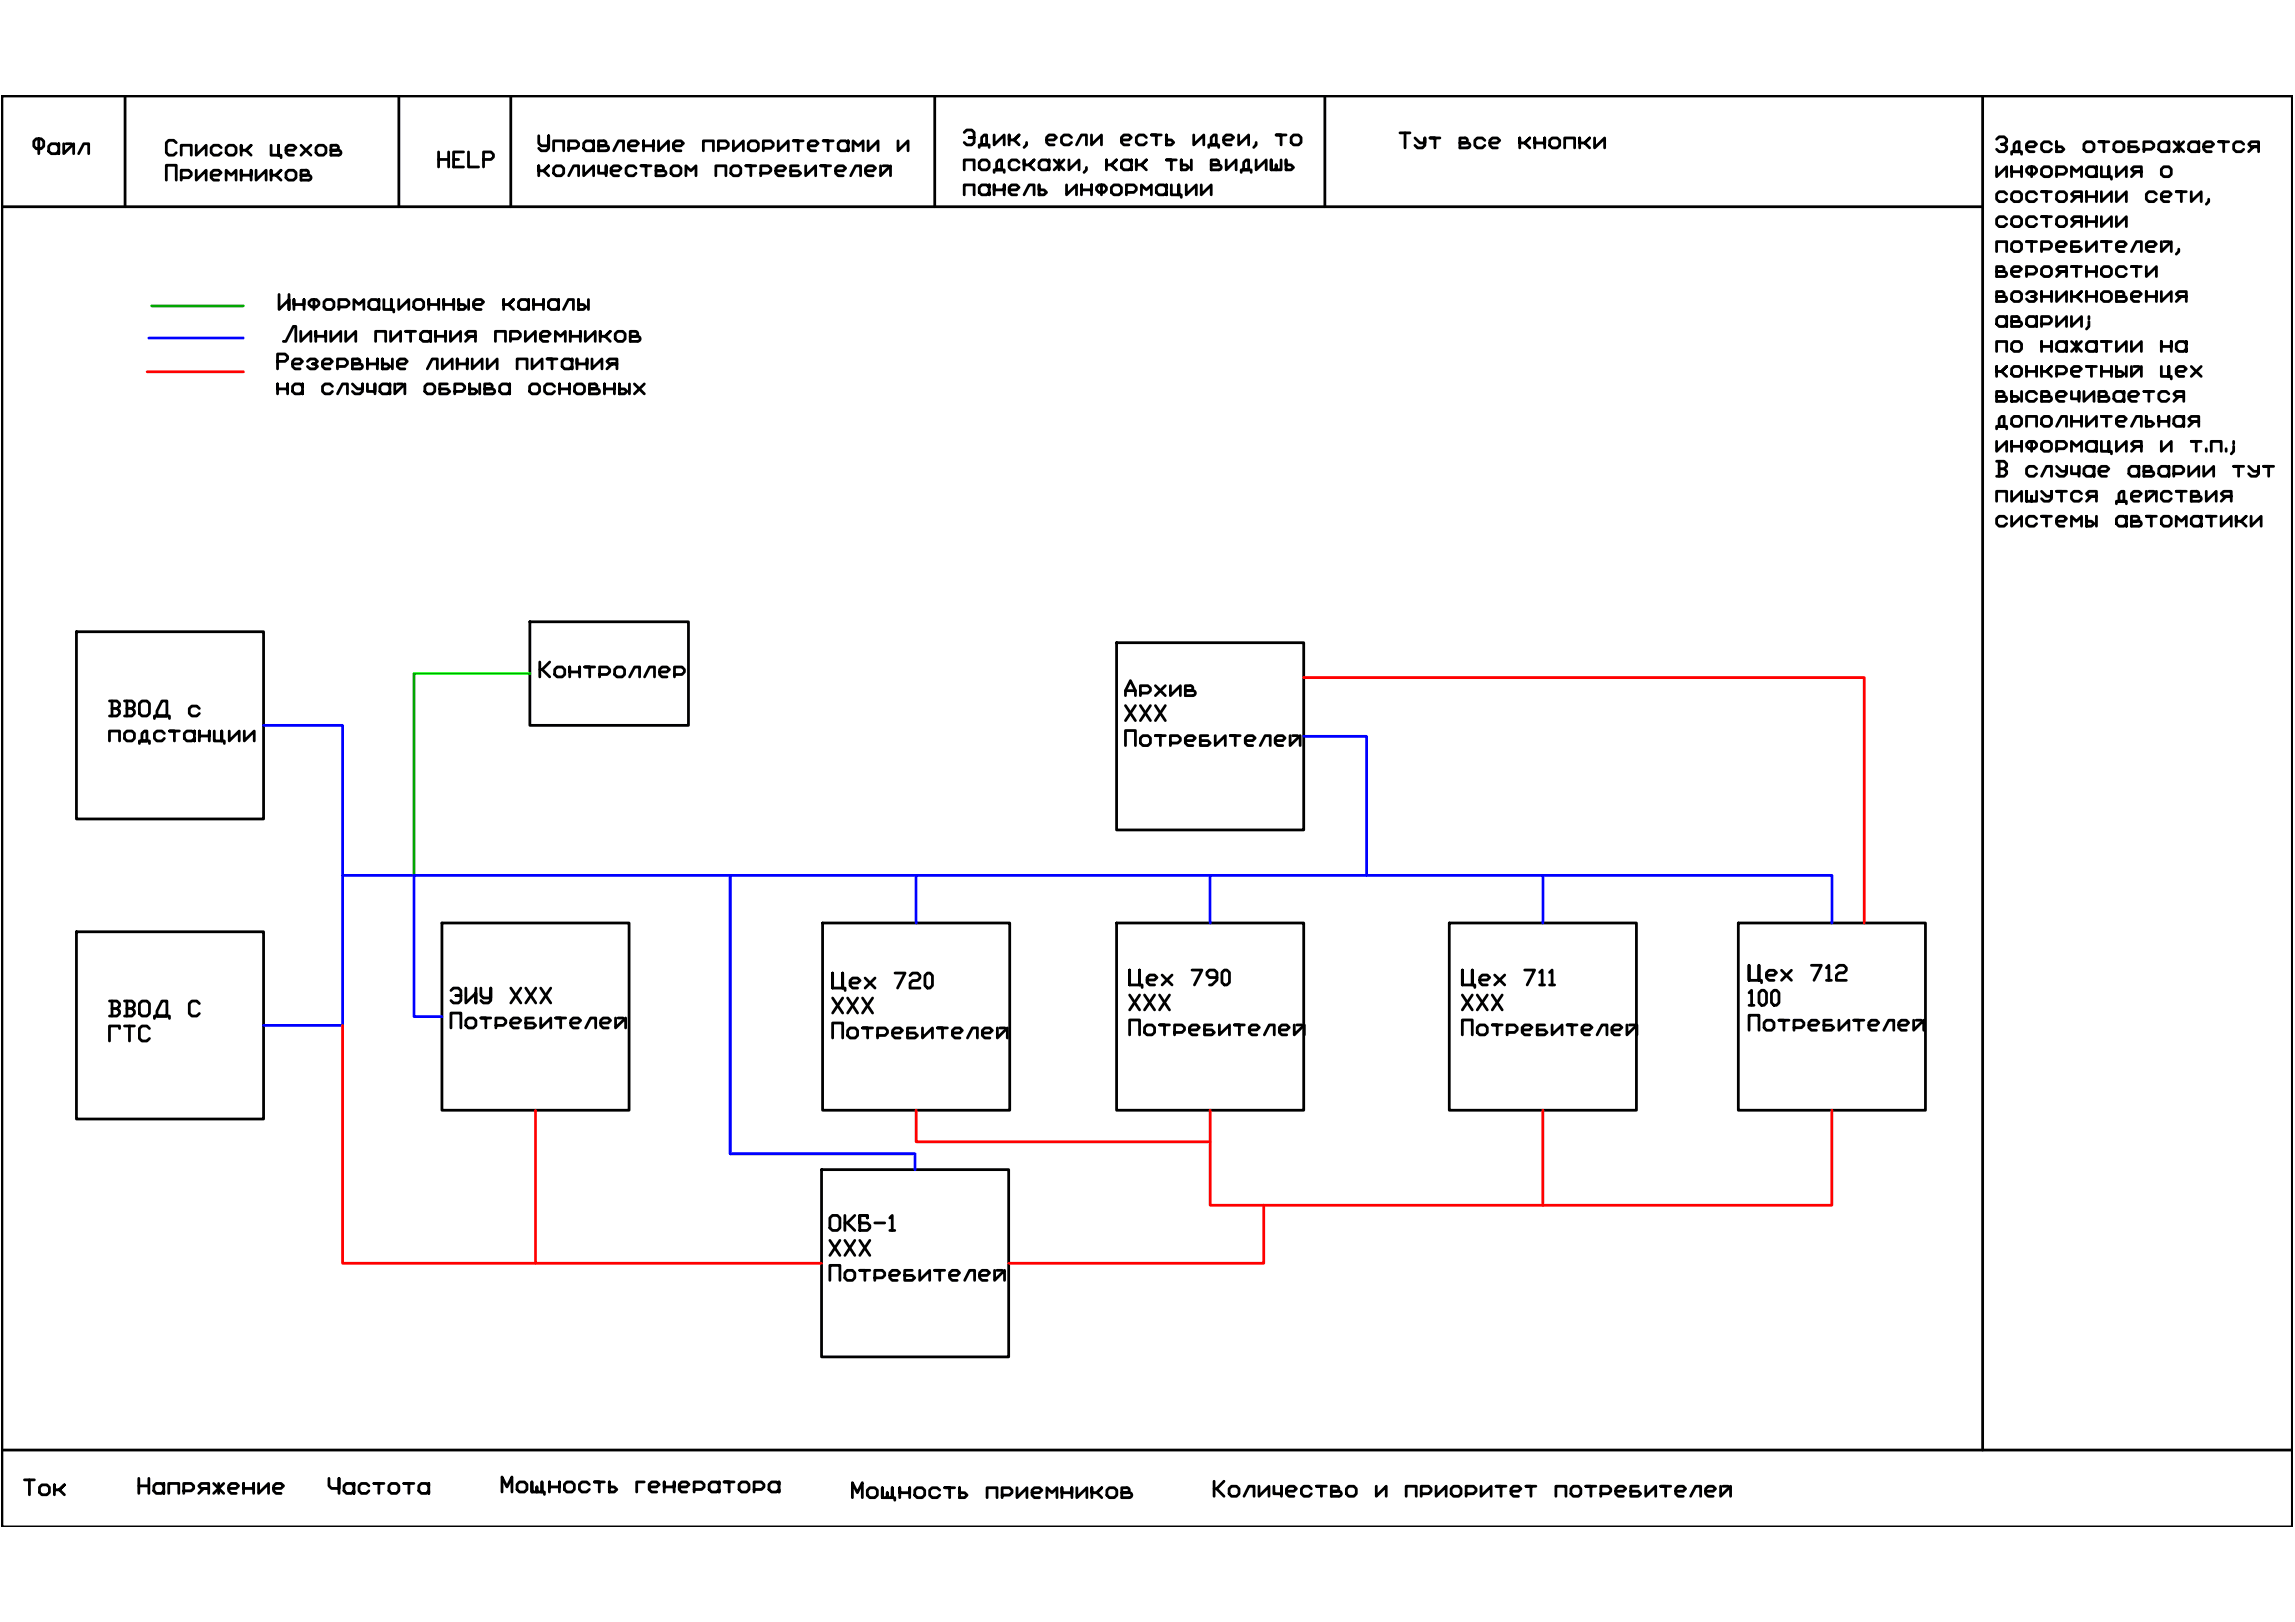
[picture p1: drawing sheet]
<svg xmlns="http://www.w3.org/2000/svg" width="841mm" height="594mm" viewBox="0 0 841 594" stroke-linecap="round" stroke-linejoin="round" font-family="sans-serif">
<!-- layer: 0 -->
<g fill="none" stroke="#000" stroke-width="1">
<path d="M.7 35.2h839.3v524.1h-839.3zM45.8 35.2v40.5M146.2 35.2v40.5M187.2 35.2v40.5M342.5 35.2v40.5M485.5 35.2v40.5M726.6 35.2v495.9M14.2 50.8h.9l.9 .9v1.9l-.9 .9h-1.8l-.9-.9v-1.9l.9-.9h.9v5.5M17.9 53.6l.9-1h1.8l.9 1v-1v3.7v-.9l-.9 .9h-1.8l-.9-.9zM23.4 52.6v3.7l3.6-3.7v3.7M24.2 52.6h1.9M28.8 56.3l1.9-3.7h1.8v3.7"/>
<path d="M64.6 52.3l-.9-.9h-1.9l-.9 .9v3.7l.9 .8h1.9l.9-.8M66.4 56.8v-3.6h3.7v3.6M71.9 53.2v3.6l3.7-3.6v3.6M81.1 54.1l-1-.9h-1.8l-.9 .9v1.9l.9 .8h1.8l1-.8M82.9 54.1l.9-.9h1.8l.9 .9v1.9l-.9 .8h-1.8l-.9-.8zM88.4 56.8v-3.6v1.8h1.8l1.8-1.8-1.8 1.8 1.8 1.8M99.3 53.2v3.6h2.8v-3.6v3.6h.9v1M104.8 55h2.8l.9-.9-.9-.9h-1.9l-.9 .9v1.9l.9 .8h1.9M110.3 53.2l3.6 3.6M113.9 53.2l-3.6 3.6M115.8 54.1l.9-.9h1.8l1 .9v1.9l-1 .8h-1.8l-.9-.8zM123.1 53.2h-1.8v3.6h2.7a.91 .91 0 0 0 1-.9 .91 .91 0 0 0-1-.9h-2.7h1.8"/>
<path d="M123.1 53.2a.91 .91 0 0 1 .9 .9 .91 .91 0 0 1-.9 .9M160.7 55.7v5.5M160.7 58.4h3.7M164.4 55.7v5.5M166.2 58.4h1.8M169.9 55.7h-3.7v5.5h3.7M171.7 55.7v5.5h3.7M177.2 58.4h2.7l.9-.9v-.9l-.9-.9h-2.7v5.5M197.4 49.7v2.8l.9 .9h2.8v-3.7v4.6l-.9 .9h-1.9l-.9-.9M202.9 55.2v-3.6h3.7v3.6M208.4 54.3h2.7l.9-.9v-.9l-.9-.9h-2.7v3.6M213.9 52.5l.9-.9h1.8l.9 .9v-.9v3.6v-.9l-.9 .9h-1.8l-.9-.9z"/>
<path d="M222.1 53.4h-2.7h1.8a.89 .89 0 0 0 .9-.9 .89 .89 0 0 0-.9-.9h-1.8v3.6h2.7M222.1 53.4a.91 .91 0 0 1 .9 .9 .91 .91 0 0 1-.9 .9M224.9 55.2l1.8-3.6h1.8v3.6M230.3 53.4h2.8l.9-.9-.9-.9h-1.8l-1 .9v1.8l1 .9h1.8M235.8 55.2v-3.6v1.8h3.7v-1.8v3.6M241.3 51.6v3.6l3.7-3.6v3.6M246.8 53.4h2.7l1-.9-1-.9h-1.8l-.9 .9v1.8l.9 .9h1.8M257.8 55.2v-3.6h3.6v3.6M263.3 54.3h2.7l.9-.9v-.9l-.9-.9h-2.7v3.6M268.8 51.6v3.6l3.6-3.6v3.6M274.2 52.5l1-.9h1.8l.9 .9v1.8l-.9 .9h-1.8l-1-.9zM279.7 54.3h2.8l.9-.9v-.9l-.9-.9h-2.8v3.6"/>
<path d="M285.2 51.6v3.6l3.7-3.6v3.6M294.3 51.6h-3.6h1.8v3.6M296.2 53.4h2.7l.9-.9-.9-.9h-1.8l-.9 .9v1.8l.9 .9h1.8M305.3 51.6h-3.6h1.8v3.6M307.2 52.5l.8-.9h1.9l.9 .9v-.9v3.6v-.9l-.9 .9h-1.9l-.8-.9zM312.6 55.2v-3.6l1.9 1.8 1.8-1.8v3.6M318.1 51.6v3.6l3.7-3.6v3.6M329.1 51.6v3.6l3.7-3.6v3.6M353.3 48.5l1-.9h1.8l.9 .9v1.9h-1.8h1.8v1.8l-.9 .9h-1.8l-1-.9M358.8 54v-.9h.9v-2.7l1-1h.9v3.7h-1.9h2.8v.9M359.7 58.6h1.9l.9 .9v1.8l-.9 .9h-1.9l-.9-.9v-1.8zM364.3 49.4v3.7l3.7-3.7v3.7"/>
<path d="M369.8 53.1v-3.7v1.9h1.8l1.9-1.9-1.9 1.9 1.9 1.8M373.5 59.5l-.9-.9h-1.9l-.9 .9v1.8l.9 .9h1.9l.9-.9M376.2 52.2v.9l-.9 .9M380.8 59.5l.9-.9h1.8l.9 .9v-.9v3.6v-.9l-.9 .9h-1.8l-.9-.9zM383.5 51.3h2.8l.9-.9-.9-1h-1.9l-.9 1v1.8l.9 .9h1.9M386.3 58.6l3.6 3.6M388.1 58.6v3.6M389.9 58.6l-3.6 3.6M391.7 58.6v3.6l3.7-3.6v3.6M392.7 50.4l-1-1h-1.8l-.9 1v1.8l.9 .9h1.8l1-.9M394.5 53.1l1.8-3.7h1.8v3.7M400 49.4v3.7l3.6-3.7v3.7"/>
<path d="M411 51.3h2.7l.9-.9-.9-1h-1.9l-.8 1v1.8l.8 .9h1.9M411.8 58.6h1.9l.9 .9v-.9v3.6v-.9l-.9 .9h-1.9l-.8-.9v-1.8zM420.1 50.4l-.9-1h-1.8l-1 1v1.8l1 .9h1.8l.9-.9M425.6 49.4h-3.7h1.8v3.7M427.4 49.4v1.9h1.8l.9 .9-.9 .9h-1.8zM431.1 58.6h-3.7h1.8v3.6M432.9 58.6v1.8h1.8l.9 .9-.9 .9h-1.8zM436.6 58.6v3.6M437.5 49.4v3.7l3.6-3.7v3.7M443 54v-.9h.9v-2.7l.9-1h.9v3.7h-1.8h2.7v.9M443.9 58.6h1.8a.91 .91 0 0 1 .9 .9 .91 .91 0 0 1-.9 .9h-1.8h2.7a.91 .91 0 0 1 .9 .9 .91 .91 0 0 1-.9 .9h-2.7zM448.4 51.3h2.8l.9-.9-.9-1h-1.8l-1 1v1.8l1 .9h1.8"/>
<path d="M449.4 58.6v3.6l3.6-3.6v3.6M453.9 49.4v3.7l3.7-3.7v3.7M460.3 52.2v.9l-.9 .9M460.3 58.6v3.6l3.7-3.6v3.6M469.5 58.6v3.6h-1.9v-1.8v1.8h-1.8v-3.6v3.6M471.3 49.4h-3.7h1.9v3.7M471.3 58.6v1.8h1.8l.9 .9-.9 .9h-1.8zM474 49.4h1.9l.9 1v1.8l-.9 .9h-1.9l-.9-.9v-1.8zM513 48.7h3.7M514.9 48.7v5.5M518.5 50.5l1.8 1.9h1.9v-1.9v2.7l-.9 1h-1.8l-1-1M527.7 50.5h-3.7h1.9v3.7"/>
<path d="M536.8 50.5h-1.8v3.7h2.7a.93 .93 0 0 0 1-.9 .93 .93 0 0 0-.9-1l-2.8 .1h1.8M536.8 50.5a.91 .91 0 0 1 .9 .9 .91 .91 0 0 1-.9 .9M544.1 51.4l-.9-.9h-1.8l-.9 .9v1.8l.9 1h1.8l.9-1M546 52.4h2.7l.9-1-.9-.9h-1.8l-.9 .9v1.8l.9 1h1.8M556.9 54.2v-3.7v1.9h1.8l1.9-1.9-1.9 1.9 1.9 1.8M562.4 54.2v-3.7v1.9h3.7v-1.9v3.7M567.9 51.4l.9-.9h1.8l1 .9v1.8l-1 1h-1.8l-.9-1zM573.4 54.2v-3.7h3.6v3.7M578.9 54.2v-3.7v1.9h1.8l1.8-1.9-1.8 1.9 1.8 1.8M584.4 50.5v3.7l3.6-3.7v3.7M731.7 51l.9-.9h1.8l1 .9v.9l-1 .9h-.9h.9l1 .9v1l-1 .9h-1.8l-.9-.9M737.2 56.5v-.9h.9v-2.8l.9-.9h.9v3.7h-1.8h2.7v.9"/>
<path d="M742.6 53.7h2.8l.9-.9-.9-.9h-1.8l-1 .9v1.9l1 .9h1.8M751.8 52.8l-.9-.9h-1.8l-1 .9v1.9l1 .9h1.8l.9-.9M753.6 51.9v1.8h1.9l.9 1-.9 .9h-1.9zM763.7 52.8l.9-.9h1.8l1 .9v1.9l-1 .9h-1.8l-.9-.9zM772.8 51.9h-3.6h1.8v3.7M774.6 52.8l1-.9h1.8l.9 .9v1.9l-.9 .9h-1.8l-1-.9zM782.9 51.9h-2.8v3.7h2.8l.9-.9-.9-1h-2.8M785.7 54.7h2.7l.9-1v-.9l-.9-.9h-2.7v3.7M791.1 52.8l.9-.9h1.9l.9 .9v-.9v3.7v-.9l-.9 .9h-1.9l-.9-.9zM796.6 51.9l3.7 3.7M798.4 51.9v3.7M800.3 51.9l-3.7 3.7"/>
<path d="M802.1 52.8l.9-.9h1.8l1 .9v-.9v3.7v-.9l-1 .9h-1.8l-.9-.9zM807.6 53.7h2.7l.9-.9-.9-.9h-1.8l-.9 .9v1.9l.9 .9h1.8M816.7 51.9h-3.6h1.8v3.7M822.2 52.8l-.9-.9h-1.8l-1 .9v1.9l1 .9h1.8l.9-.9M824 55.6l1.9-1.9h-1l-.9-.9 .9-.9h2.8v1.8h-1.8h1.8v1.9M.7 75.7h725.9M60.9 66v-5.5h3.7v5.5M66.4 65.1h2.8l.9-.9v-1l-.9-.9h-2.8v3.7M71.9 62.3v3.7l3.7-3.7v3.7M77.4 64.2h2.7l1-1-1-.9h-1.8l-.9 .9v1.9l.9 .9h1.8M82.9 66v-3.7l1.8 1.9 1.8-1.9v3.7M88.4 66v-3.7v1.9h3.6v-1.9v3.7"/>
<path d="M93.8 62.3v3.7l3.7-3.7v3.7M99.3 66v-3.7v1.9h1.9l1.8-1.9-1.8 1.9 1.8 1.8M104.8 63.2l.9-.9h1.9l.9 .9v1.9l-.9 .9h-1.9l-.9-.9zM110.3 62.3h1.8a.89 .89 0 0 1 1 .9 .89 .89 0 0 1-1 .9l-1.8 .1h2.8a.91 .91 0 0 1 .9 .9 .91 .91 0 0 1-.9 .9h-2.8zM197.4 64.4v-3.7v1.9h1.8l1.9-1.9-1.9 1.9 1.9 1.8M202.9 61.6l.9-.9h1.8l1 .9v1.8l-1 1h-1.8l-.9-1zM208.4 64.4l1.8-3.7h1.8v3.7M213.9 60.7v3.7l3.6-3.7v3.7M219.4 60.7v2.7h2.7v-2.7v3.7M223.9 62.6h2.8l.9-1-.9-.9h-1.8l-1 .9v1.8l1 1h1.8M233.1 61.6l-.9-.9h-1.9l-.9 .9v1.8l.9 1h1.9l.9-1M238.6 60.7h-3.7h1.9v3.7"/>
<path d="M242.2 60.7h-1.8v3.7h2.7M242.2 62.6h-1.8h2.7M242.2 60.7a.91 .91 0 0 1 .9 .9 .91 .91 0 0 1-.9 .9M243.2 62.5a.91 .91 0 0 1 .9 .9 .91 .91 0 0 1-.9 .9M245.9 61.6l.9-.9h1.8l.9 .9v1.8l-.9 1h-1.8l-.9-1zM251.4 64.4v-3.7l1.8 1.9 1.8-1.9v3.7M262.3 64.4v-3.7h3.7v3.7M267.8 61.6l1-.9h1.8l.9 .9v1.8l-.9 1h-1.8l-1-1zM277 60.7h-3.7h1.9v3.7M278.8 63.4h2.7l1-.8v-1l-1-.9h-2.7v3.7M284.3 62.6h2.7l.9-1-.9-.9h-1.8l-.9 .9v1.8l.9 1h1.8M292.5 60.7h-2.7v3.7h2.7l.9-1-.9-.8h-2.7"/>
<path d="M295.3 60.7v3.7l3.6-3.7v3.7M304.4 60.7h-3.6h1.8v3.7M306.2 62.6h2.8l.9-1-.9-.9h-1.8l-1 .9v1.8l1 1h1.8M311.7 64.4l1.8-3.7h1.9v3.7M317.2 62.6h2.7l1-1-1-.9h-1.8l-.9 .9v1.8l.9 1h1.8M322.7 60.7v3.7l3.6-3.7v3.7M323.6 60.7h1.8M353.3 62.2v-3.6h3.7v3.6M353.3 71.4v-3.7h3.7v3.7M359.7 67.7h1.9l.9 1v-1v3.7v-.9l-.9 .9h-1.9l-.9-.9v-1.8zM364.3 63.1v-.9h.9v-2.7l.9-.9h1v3.6h-1.9h2.8v.9M364.3 71.4v-3.7v1.8h3.7v-1.8v3.7"/>
<path d="M369.8 69.5h2.8l.9-.8-.9-1h-1.9l-.9 1v1.8l.9 .9h1.9M375.3 62.2v-3.6v1.8h1.8l1.9-1.8-1.9 1.8 1.9 1.8M375.3 71.4l1.8-3.7h1.9v3.7M380.8 67.7v1.8h1.8l.9 1-.9 .9h-1.8zM390.8 67.7v3.7l3.7-3.7v3.7M396.3 71.4v-3.7v1.8h3.7v-1.8v3.7M398.1 61.3v.9l-.9 .9M403.6 67.7h1l.9 1v.8l-.9 1h-1.9l-.9-1v-.8l.9-1h.9v3.7M405.5 62.2v-3.6v1.8h1.8l1.8-1.8-1.8 1.8 1.8 1.8M408.2 67.7h1.8l1 1v1.8l-1 .9h-1.8l-.9-.9v-1.8zM412.8 70.5h2.7l.9-1v-.8l-.9-1h-2.7v3.7M416.4 62.2v-3.6v1.8h1.9l1.8-1.8-1.8 1.8 1.8 1.8"/>
<path d="M418.3 71.4v-3.7l1.8 1.8 1.8-1.8v3.7M424.7 67.7h1.8l.9 1v-1v3.7v-.9l-.9 .9h-1.8l-1-.9v-1.8zM429.2 67.7v3.7h2.8v-3.7v3.7h.9v.9M434.7 67.7v3.7l3.7-3.7v3.7M440.2 67.7v3.7l3.7-3.7v3.7M454.9 63.1v-.9h.8v-2.7l1-.9h.9v3.6h-1.9h2.8v.9M731.7 61.1v3.6l3.7-3.6v3.6M735.4 71.1l-1-.9h-1.8l-.9 .9v1.9l.9 .9h1.8l1-.9M737.2 64.7v-3.6v1.8h3.6v-1.8v3.6M738.1 70.2h1.8l.9 .9v1.9l-.9 .9h-1.8l-.9-.9v-1.9zM744.5 61.1h.9l.9 .9v.9l-.9 .9h-1.8l-1-.9v-.9l1-.9h.9v3.6M746.3 71.1l-.9-.9h-1.8l-1 .9v1.9l1 .9h1.8l.9-.9"/>
<path d="M748.1 62l1-.9h1.8l.9 .9v1.8l-.9 .9h-1.8l-1-.9zM751.8 70.2h-3.7h1.9v3.7M751.8 79.4h-3.7h1.9v3.6M753.6 63.8h2.8l.9-.9v-.9l-.9-.9h-2.8v3.6M753.6 71.1l.9-.9h1.9l.9 .9v1.9l-.9 .9h-1.9l-.9-.9zM759.1 64.7v-3.6l1.8 1.8 1.9-1.8v3.6M759.1 73.9l1.8-1.9h-.9l-.9-.9 .9-.9h2.8v1.8h-1.9h1.9v1.9M764.6 62l.9-.9h1.9l.9 .9v-.9v3.6v-.9l-.9 .9h-1.9l-.9-.9zM764.6 73.9v-3.7v1.8h3.7v-1.8v3.7M770.1 61.1v3.6h2.7v-3.6v3.6h1v.9M770.1 70.2v3.7l3.7-3.7v3.7M770.1 79.4v3.6l3.7-3.6v3.6"/>
<path d="M775.6 61.1v3.6l3.6-3.6v3.6M775.6 70.2v3.7l3.6-3.7v3.7M775.6 79.4v3.6l3.6-3.6v3.6M781.1 64.7l1.8-1.8h-.9l-.9-.9 .9-.9h2.7v1.8h-1.8h1.8v1.8M790.2 71.1l-.9-.9h-1.8l-1 .9v1.9l1 .9h1.8l.9-.9M792 62l.9-.9h1.9l.9 .9v1.8l-.9 .9h-1.9l-.9-.9zM792 72h2.8l.9-.9-.9-.9h-1.9l-.9 .9v1.9l.9 .9h1.9M801.2 70.2h-3.7h1.9v3.7M803 70.2v3.7l3.6-3.7v3.7M809.4 73v.9l-.9 .9M731.7 92.1v-3.6h3.7v3.6M733.5 97.6h-1.8v3.7h2.7"/>
<path d="M733.5 99.5h-1.8h2.7M733.5 97.6a.91 .91 0 0 1 .9 .9 .91 .91 0 0 1-.9 .9M734.4 99.5a.91 .91 0 0 1 1 .9 .91 .91 0 0 1-1 .9M735.4 80.2l-1-.8h-1.8l-.9 .8v1.9l.9 .9h1.8l1-.9M737.2 80.2l.9-.8h1.8l.9 .8v1.9l-.9 .9h-1.8l-.9-.9zM737.2 99.5h2.7l.9-1-.9-.9h-1.8l-.9 .9v1.9l.9 .9h1.8M738.1 88.5h1.8l.9 .9v1.9l-.9 .8h-1.8l-.9-.8v-1.9zM746.3 80.2l-.9-.8h-1.8l-1 .8v1.9l1 .9h1.8l.9-.9M746.3 88.5h-3.7h1.9v3.6M748.1 91.3h2.8l.9-1v-.9l-.9-.9h-2.8v3.6M748.1 98.5l1-.9h1.8l.9 .9v1.9l-.9 .9h-1.8l-1-.9zM753.6 80.2l.9-.8h1.9l.9 .8v1.9l-.9 .9h-1.9l-.9-.9z"/>
<path d="M753.6 90.3h2.8l.9-.9-.9-.9h-1.9l-.9 .9v1.9l.9 .8h1.9M759.1 83l1.8-1.8h-.9l-.9-1 .9-.8h2.8v1.8h-1.9h1.9v1.8M761.9 88.5h-2.8v3.6h2.8l.9-.8-.9-1h-2.8M762.8 97.6h-3.7h1.8v3.7M764.6 83v-3.6v1.8h3.7v-1.8v3.6M764.6 88.5v3.6l3.7-3.6v3.6M770.1 98.5l.9-.9h1.8l1 .9v1.9l-1 .9h-1.8l-.9-.9zM773.8 88.5h-3.7h1.8v3.6M775.6 90.3h2.7l.9-.9-.9-.9h-1.8l-.9 .9v1.9l.9 .8h1.8M779.2 98.5l-.9-.9h-1.8l-.9 .9v1.9l.9 .9h1.8l.9-.9M781.1 92.1l1.8-3.6h1.8v3.6M784.7 97.6h-3.6h1.8v3.7"/>
<path d="M786.5 90.3h2.8l.9-.9-.9-.9h-1.8l-1 .9v1.9l1 .8h1.8M786.5 97.6v3.7l3.7-3.7v3.7M792 88.5v3.6l3.7-3.6v3.6M792.9 88.5h1.9M798.4 91.3v.8l-.9 1M102.3 107.9v5.5l3.6-3.7v3.7v-5.5M107.7 113.4v-3.7v1.8h3.7v-1.8v3.7M115 109.7h1l.9 .9v.9l-.9 .9h-1.8l-1-.9v-.9l1-.9h.8v3.7M118.7 110.6l.9-.9h1.8l1 .9v1.8l-1 1h-1.8l-.9-1zM124.2 112.4h2.7l1-.9v-.9l-1-.9h-2.7v3.7M129.7 113.4v-3.7l1.8 1.8 1.8-1.8v3.7M135.2 110.6l.9-.9h1.8l.9 .9v-.9v3.7v-1l-.9 1h-1.8l-.9-1z"/>
<path d="M140.7 109.7v3.7h2.7v-3.7v3.7h.9v.9M146.1 109.7v3.7l3.7-3.7v3.7M151.6 110.6l1-.9h1.8l.9 .9v1.8l-.9 1h-1.8l-1-1zM157.1 113.4v-3.7v1.8h3.7v-1.8v3.7M162.6 113.4v-3.7v1.8h3.7v-1.8v3.7M168.1 109.7v1.8h1.8l.9 .9-.9 1h-1.8zM171.7 109.7v3.7M173.6 111.5h2.7l.9-.9-.9-.9h-1.8l-.9 .9v1.8l.9 1h1.8M184.6 113.4v-3.7v1.8h1.8l1.8-1.8-1.8 1.8 1.8 1.9M190 110.6l1-.9h1.8l.9 .9v-.9v3.7v-1l-.9 1h-1.8l-1-1zM195.5 113.4v-3.7v1.8h3.7v-1.8v3.7M201 110.6l.9-.9h1.8l1 .9v-.9v3.7v-1l-1 1h-1.8l-.9-1z"/>
<path d="M206.5 113.4l1.8-3.7h1.8v3.7M212 109.7v1.8h1.8l.9 .9-.9 1h-1.8zM215.6 109.7v3.7M731.7 116.8l.9-.9h1.8l1 .9v-.9v3.7v-1l-1 1h-1.8l-.9-1zM733.5 106.8h-1.8v3.6h2.7M733.5 108.6h-1.8h2.7M733.5 106.8a.91 .91 0 0 1 .9 .9 .91 .91 0 0 1-.9 .9M734.4 108.6a.91 .91 0 0 1 1 .9 .91 .91 0 0 1-1 .9M737.2 107.7l.9-.9h1.8l.9 .9v1.8l-.9 .9h-1.8l-.9-.9zM739 115.9h-1.8v3.7h2.7a.93 .93 0 0 0 1-.9 .93 .93 0 0 0-.9-1l-2.8 .1h1.8M739 115.9a.91 .91 0 0 1 .9 .9 .91 .91 0 0 1-.9 .9M742.6 100.4h2.8l.9-.9v-1l-.9-.9h-2.8v3.7"/>
<path d="M742.6 107.7l1-.9h1.8l.9 .9-.9 .9h-.9h.9l.9 .9-.9 .9h-1.8l-1-.9M742.6 116.8l1-.9h1.8l.9 .9v-.9v3.7v-1l-.9 1h-1.8l-1-1zM748.1 110.4v-3.6v1.8h3.7v-1.8v3.6M748.1 118.6h2.8l.9-.8v-1l-.9-.9h-2.8v3.7M753.6 101.3l1.9-1.8h-1l-.9-1 .9-.9h2.8v1.9h-1.8h1.8v1.8M753.6 106.8v3.6l3.7-3.6v3.6M753.6 115.9v3.7l3.7-3.7v3.7M759.1 110.4v-3.6v1.8h1.8l1.9-1.8-1.9 1.8 1.9 1.8M759.1 115.9v3.7l3.7-3.7v3.7M764.6 101.3v-3.7v1.9h3.7v-1.9v3.7M764.6 110.4v-3.6v1.8h3.7v-1.8v3.6M765.5 117.8v1.8l-.9 .9"/>
<path d="M765.5 115.9v.9M770.1 107.7l.9-.9h1.8l1 .9v1.8l-1 .9h-1.8l-.9-.9zM777.4 106.8h-1.8v3.6h2.7a.93 .93 0 0 0 1-.9 .93 .93 0 0 0-1-.9M777.4 108.6h-1.8h2.7M777.4 106.8a.91 .91 0 0 1 .9 .9 .91 .91 0 0 1-.9 .9M781.1 108.6h2.7l.9-.9-.9-.9h-1.8l-.9 .9v1.8l.9 .9h1.8M786.5 110.4v-3.6v1.8h3.7v-1.8v3.6M792 106.8v3.6l3.7-3.6v3.6M797.5 110.4l1.9-1.8h-1l-.9-.9 .9-.9h2.8v1.8h-1.8h1.8v1.8M101.7 132.4h2.8l.9-.9v-1l-.9-.8h-2.8v5.4M103.8 125h1l2.7-5.5h.9v5.5M107.2 133.3h2.8l.9-.9-.9-.9h-1.9l-.9 .9v1.8l.9 .9h1.9"/>
<path d="M110.2 121.4v3.6l3.7-3.6v3.6M112.7 132.4l.9-.9h1.8l1 .9-1 .9h-.9h.9l1 .9-1 .9h-1.8l-.9-.9M115.7 125v-3.6v1.8h3.7v-1.8v3.6M118.2 133.3h2.7l.9-.9-.9-.9h-1.8l-.9 .9v1.8l.9 .9h1.8M121.2 121.4v3.6l3.7-3.6v3.6M123.7 134.2h2.7l.9-.9v-.9l-.9-.9h-2.7v3.6M126.7 121.4v3.6l3.7-3.6v3.6M131 133.3a.89 .89 0 0 0 .9-.9 .89 .89 0 0 0-.9-.9h-1.9v3.6h2.8a.91 .91 0 0 0 .9-.9 .91 .91 0 0 0-.9-.9h-2.8h1.9M134.6 135.1v-3.6v1.8h3.7v-1.8v3.6M137.7 125v-3.6h3.6v3.6M140.1 131.5v1.8h1.9l.9 .9-.9 .9h-1.9zM143.2 121.4v3.6l3.6-3.6v3.6"/>
<path d="M143.8 131.5v3.6M145.6 133.3h2.8l.9-.9-.9-.9h-1.9l-.9 .9v1.8l.9 .9h1.9M152.3 121.4h-3.6h1.8v3.6M154.1 122.3l1-.9h1.8l.9 .9v-.9v3.6v-.9l-.9 .9h-1.8l-1-.9zM156.6 135.1l1.8-3.6h1.9v3.6M159.6 125v-3.6v1.8h3.7v-1.8v3.6M162.1 131.5v3.6l3.6-3.6v3.6M165.1 121.4v3.6l3.7-3.6v3.6M167.5 135.1v-3.6v1.8h3.7v-1.8v3.6M170.6 125l1.8-1.8h-.9l-.9-.9 .9-.9h2.7v1.8h-1.8h1.8v1.8M173 131.5v3.6l3.7-3.6v3.6M178.5 131.5v3.6l3.7-3.6v3.6"/>
<path d="M181.6 125v-3.6h3.6v3.6M187.1 124.1h2.7l.9-.9v-.9l-.9-.9h-2.7v3.6M189.5 135.1v-3.6h3.7v3.6M192.5 121.4v3.6l3.7-3.6v3.6M195 131.5v3.6l3.7-3.6v3.6M198 123.2h2.8l.9-.9-.9-.9h-1.8l-1 .9v1.8l1 .9h1.8M203.5 125v-3.6l1.8 1.8 1.9-1.8v3.6M204.1 131.5h-3.6h1.8v3.6M206 132.4l.9-.9h1.8l.9 .9v-.9v3.6v-.9l-.9 .9h-1.8l-.9-.9zM209 125v-3.6v1.8h3.7v-1.8v3.6M211.4 135.1v-3.6v1.8h3.7v-1.8v3.6M214.5 121.4v3.6l3.6-3.6v3.6"/>
<path d="M216.9 131.5v3.6l3.7-3.6v3.6M219.9 125v-3.6v1.8h1.9l1.8-1.8-1.8 1.8 1.8 1.8M222.4 135.1l1.9-1.8h-1l-.9-.9 .9-.9h2.8v1.8h-1.8h1.8v1.8M225.5 122.3l.9-.9h1.8l.9 .9v1.8l-.9 .9h-1.8l-.9-.9zM233.7 125a.91 .91 0 0 0 .9-.9 .91 .91 0 0 0-.9-.9h-2.7h1.8a.91 .91 0 0 0 .9-.9 .91 .91 0 0 0-.9-.9h-1.8v3.6h2.7M731.7 128.7v-3.6h3.7v3.6M731.7 137.9v-3.7v1.8h1.8l1.9-1.8-1.9 1.8 1.9 1.9M738.1 125.1h1.8l.9 .9v1.8l-.9 .9h-1.8l-.9-.9v-1.8zM738.1 134.2h1.8l.9 .9v1.8l-.9 1h-1.8l-.9-1v-1.8zM742.6 137.9v-3.7v1.8h3.7v-1.8v3.7M748.1 128.7v-3.6v1.8h3.7v-1.8v3.6M748.1 137.9v-3.7v1.8h1.9l1.8-1.8-1.8 1.8 1.8 1.9"/>
<path d="M753.6 126l.9-.9h1.9l.9 .9v-.9v3.6v-.9l-.9 .9h-1.9l-.9-.9zM753.6 136.9h2.8l.9-.9v-.9l-.9-.9h-2.8v3.7M759.1 136h2.8l.9-.9-.9-.9h-1.9l-.9 .9v1.8l.9 1h1.9M759.1 125.1l3.7 3.6M760.9 125.1v3.6M762.8 125.1l-3.7 3.6M764.6 126l.9-.9h1.9l.9 .9v-.9v3.6v-.9l-.9 .9h-1.9l-.9-.9zM768.3 134.2h-3.7h1.8v3.7M770.1 137.9v-3.7v1.8h3.7v-1.8v3.7M773.8 125.1h-3.7h1.8v3.6M775.6 125.1v3.6l3.6-3.6v3.6M775.6 134.2v1.8h1.8l.9 .9-.9 1h-1.8z"/>
<path d="M779.2 134.2v3.7M781.1 125.1v3.6l3.6-3.6v3.6M781.1 134.2v3.7l3.6-3.7v3.7M782 134.2h1.8M792 128.7v-3.6v1.8h3.7v-1.8v3.6M792 134.2v3.7h2.8v-3.7v3.7h.9v.9M797.5 126l.9-.9h1.9l.9 .9v-.9v3.6v-.9l-.9 .9h-1.9l-.9-.9zM797.5 136h2.8l.9-.9-.9-.9h-1.9l-.9 .9v1.8l.9 1h1.9M803 134.2l3.6 3.7M806.6 134.2l-3.6 3.7M101.7 144.3v-3.7v1.8h3.7v-1.8v3.7M107.2 141.5l.9-.9h1.9l.9 .9v-.9v3.7v-.9l-.9 .9h-1.9l-.9-.9z"/>
<path d="M121.8 141.5l-.9-.9h-1.8l-.9 .9v1.9l.9 .9h1.8l.9-.9M123.7 144.3l1.8-3.7h1.8v3.7M129.1 140.6l1.9 1.8h1.8v-1.8v2.8l-.9 .9h-1.8l-1-.9M134.6 140.6v2.8h2.8v-2.8v3.7M139.2 141.5l.9-.9h1.9l.9 .9v-.9v3.7v-.9l-.9 .9h-1.9l-.9-.9zM144.7 140.6v3.7l3.7-3.7v3.7M145.6 140.6h1.8M155.7 141.5l.9-.9h1.8l.9 .9v1.9l-.9 .9h-1.8l-.9-.9zM163.9 140.6h-2.8v3.7h2.8l.9-.9-.9-1h-2.8M166.7 143.4h2.7l.9-1v-.9l-.9-.9h-2.7v3.7M172.1 140.6v1.8h1.9l.9 1-.9 .9h-1.9zM175.8 140.6v3.7"/>
<path d="M179.4 140.6h-1.8v3.7h2.8a.91 .91 0 0 0 .9-.9 .91 .91 0 0 0-.9-1h-2.8h1.8M179.5 140.6a.91 .91 0 0 1 .9 .9 .91 .91 0 0 1-.9 .9M183.1 141.5l.9-.9h1.8l1 .9v-.9v3.7v-.9l-1 .9h-1.8l-.9-.9zM194.1 141.5l.9-.9h1.8l.9 .9v1.9l-.9 .9h-1.8l-.9-.9zM203.2 141.5l-.9-.9h-1.8l-1 .9v1.9l1 .9h1.8l.9-.9M205 144.3v-3.7v1.8h3.7v-1.8v3.7M210.6 141.5l.8-.9h1.9l.9 .9v1.9l-.9 .9h-1.9l-.8-.9zM217.8 140.6h-1.8v3.7h2.8a.91 .91 0 0 0 .9-.9 .91 .91 0 0 0-.9-1h-2.8h1.8M217.9 140.6a.91 .91 0 0 1 .9 .9 .91 .91 0 0 1-.9 .9M221.5 144.3v-3.7v1.8h3.7v-1.8v3.7M227 140.6v1.8h1.8l.9 1-.9 .9h-1.8zM230.7 140.6v3.7"/>
<path d="M232.5 140.6l3.6 3.7M236.1 140.6l-3.6 3.7M731.7 157.1v-.9h.9v-2.8l.9-.9h.9v3.7h-1.8h2.8v.9M733.5 143.4h-1.8v3.6h2.7M733.5 145.2h-1.8h2.7M733.5 143.3a.91 .91 0 0 1 .9 .9 .91 .91 0 0 1-.9 .9M734.4 145.1a.91 .91 0 0 1 1 1 .91 .91 0 0 1-1 .9M737.2 143.4v1.8h1.8l.9 .9-.9 .9h-1.8zM737.2 153.4l.9-.9h1.8l.9 .9v1.8l-.9 1h-1.8l-.9-1zM740.8 143.4v3.6M742.6 156.2v-3.7h3.7v3.7M746.3 144.3l-.9-.9h-1.8l-1 .9v1.8l1 .9h1.8l.9-.9"/>
<path d="M748.1 153.4l1-.9h1.8l.9 .9v1.8l-.9 1h-1.8l-1-1zM750 143.4h-1.9v3.6h2.8M750 145.2h-1.9h2.8M750 143.3a.91 .91 0 0 1 .9 .9 .91 .91 0 0 1-.9 .9M750.9 145.1a.91 .91 0 0 1 .9 1 .91 .91 0 0 1-.9 .9M753.6 145.2h2.8l.9-.9-.9-.9h-1.9l-.9 .9v1.8l.9 .9h1.9M753.6 156.2l1.9-3.7h1.8v3.7M759.1 143.4v2.7h2.8v-2.7v3.6M759.1 156.2v-3.7v1.8h3.7v-1.8v3.7M763.7 143.4v3.6l3.7-3.6v3.6M764.6 152.5v3.7l3.7-3.7v3.7M771 143.4h-1.8v3.6h2.7"/>
<path d="M771 145.2h-1.8h2.7M771 143.3a.91 .91 0 0 1 .9 .9 .91 .91 0 0 1-.9 .9M772 145.1a.91 .91 0 0 1 .9 1 .91 .91 0 0 1-.9 .9M773.8 152.5h-3.7h1.8v3.7M774.6 144.3l1-.9h1.8l.9 .9v-.9v3.6v-.9l-.9 .9h-1.8l-1-.9zM775.6 154.3h2.7l.9-.9-.9-.9h-1.8l-.9 .9v1.8l.9 1h1.8M780.1 145.2h2.8l.9-.9-.9-.9h-1.8l-1 .9v1.8l1 .9h1.8M781.1 156.2l1.8-3.7h1.8v3.7M786.5 152.5v1.8h1.9l.9 .9-.9 1h-1.9zM789.3 143.4h-3.6h1.8v3.6M791.1 156.2v-3.7v1.8h3.7v-1.8v3.7M794.8 144.3l-.9-.9h-1.9l-.9 .9v1.8l.9 .9h1.9l.9-.9"/>
<path d="M796.6 147l1.8-1.8h-.9l-.9-.9 .9-.9h2.8v1.8h-1.9h1.9v1.8M797.5 152.5h1.9l.9 .9v-.9v3.7v-1l-.9 1h-1.9l-.9-1v-1.8zM802.1 156.2l1.8-1.9h-.9l-.9-.9 .9-.9h2.8v1.8h-1.9h1.9v1.9M731.7 161.7v3.6l3.7-3.6v3.6M731.7 168.9h2.7l1 1v.9l-1 .9M732.6 171.7h1.8l1 .9v.9l-1 .9h-2.7M732.6 168.9v5.5M737.2 165.3v-3.6v1.8h3.6v-1.8v3.6M737.2 179.9v3.7l3.6-3.7v3.7M744.5 161.7h.9l.9 .8v1l-.9 .9h-1.8l-1-.9v-1l1-.8h.9v3.6M746.3 171.7l-.9-.9h-1.8l-1 .9v1.8l1 .9h1.8l.9-.9M746.3 179.9v3.7h-1.8v-1.8v1.8h-1.9v-3.7v3.7"/>
<path d="M748.1 162.5l1-.8h1.8l.9 .8v1.9l-.9 .9h-1.8l-1-.9zM748.1 174.4l1.9-3.6h1.8v3.6M748.1 179.9l1.9 1.9h1.8v-1.9v2.8l-.9 .9h-1.8l-1-.9M753.6 164.4h2.8l.9-.9v-1l-.9-.8h-2.8v3.6M753.6 170.8l1.9 1.8h1.8v-1.8v2.7l-.9 .9h-1.9l-.9-.9M757.3 179.9h-3.7h1.9v3.7M759.1 165.3v-3.6l1.8 1.8 1.9-1.8v3.6M759.1 170.8v2.7h2.8v-2.7v3.6M763.7 171.7l.9-.9h1.8l1 .9v-.9v3.6v-.9l-1 .9h-1.8l-.9-.9zM764.6 162.5l.9-.8h1.9l.9 .8v-.8v3.6v-.9l-.9 .9h-1.9l-.9-.9zM769.2 172.6h2.7l.9-.9-.9-.9h-1.8l-.9 .9v1.8l.9 .9h1.8M770.1 161.7v3.6h2.7v-3.6v3.6h1v.9"/>
<path d="M775.6 161.7v3.6l3.6-3.6v3.6M780.1 171.7l1-.9h1.8l.9 .9v-.9v3.6v-.9l-.9 .9h-1.8l-1-.9zM781.1 165.3l1.8-1.8h-.9l-.9-1 .9-.8h2.7v1.8h-1.8h1.8v1.8M786.5 179.9v3.7l3.7-3.7v3.7M787.5 170.8h-1.8v3.6h2.7a.93 .93 0 0 0 .9-.9 .93 .93 0 0 0-.9-.9h-2.7h1.8M787.5 179.9h1.8M787.5 170.8a.91 .91 0 0 1 .9 .9 .91 .91 0 0 1-.9 .9M791.1 171.7l.9-.9h1.9l.9 .9v-.9v3.6v-.9l-.9 .9h-1.9l-.9-.9zM792 161.7v3.6l3.7-3.6v3.6M796.6 173.5h2.8l.9-.9v-.9l-.9-.9h-2.8v3.6M801.2 179.9h-3.7h1.9v3.7M802.1 170.8v3.6l3.7-3.6v3.6"/>
<path d="M806.6 161.7h-3.6h1.8v3.6M807.6 170.8v3.6l3.6-3.6v3.6M808.5 179.9v3.7l3.7-3.7v3.7M808.5 164.4v.9M810.3 165.3v-3.6h3.7v3.6M815.8 164.4v.9M818.5 163.5v1.8l-.8 .9M818.5 161.7v.8M822.2 170.8h-3.7h1.9v3.6M824 170.8l1.9 1.8h1.8v-1.8v2.7l-.9 .9h-1.9l-.9-.9M833.2 170.8h-3.7h1.9v3.6M731.7 183.6v-3.7h3.7v3.7"/>
<path d="M735.4 190l-1-.9h-1.8l-.9 .9v1.8l.9 .9h1.8l1-.9M737.2 189.1v3.6l3.6-3.6v3.6M746.3 190l-.9-.9h-1.8l-1 .9v1.8l1 .9h1.8l.9-.9M751.8 189.1h-3.7h1.9v3.6M753.6 190.9h2.8l.9-.9-.9-.9h-1.9l-.9 .9v1.8l.9 .9h1.9M759.1 192.7v-3.6l1.8 1.8 1.9-1.8v3.6M762.8 180.8l-.9-.9h-1.9l-.9 .9v1.9l.9 .9h1.9l.9-.9M764.6 183.6l1.8-1.8h-.9l-.9-1 .9-.9h2.8v1.9h-1.9h1.9v1.8M764.6 189.1v1.8h1.8l1 .9-1 .9h-1.8zM768.3 189.1v3.6M775.6 184.5v-.9h.9v-2.8l.9-.9h.9v3.7h-1.8h2.7v.9M775.6 190l.9-.9h1.8l.9 .9v-.9v3.6v-.9l-.9 .9h-1.8l-.9-.9z"/>
<path d="M781.1 181.8h2.7l.9-1-.9-.9h-1.8l-.9 .9v1.9l.9 .9h1.8M782.9 189.1h-1.8v3.6h2.7M782.9 190.9h-1.8h2.7M782.9 189a.91 .91 0 0 1 .9 1 .91 .91 0 0 1-.9 .9M783.8 190.9a.91 .91 0 0 1 .9 .9 .91 .91 0 0 1-.9 .9M790.2 189.1h-3.7h1.9v3.6M792 190l.9-.9h1.9l.9 .9v1.8l-.9 .9h-1.9l-.9-.9zM795.7 180.8l-.9-.9h-1.9l-.9 .9v1.9l.9 .9h1.9l.9-.9M797.5 192.7v-3.6l1.9 1.8 1.8-1.8v3.6M803 190l.9-.9h1.9l.8 .9v-.9v3.6v-.9l-.8 .9h-1.9l-.9-.9zM805.8 183.5a.89 .89 0 0 0 .9-.9 .89 .89 0 0 0-.9-.8h-2.8l1.8-.1a.89 .89 0 0 0 1-.9 .89 .89 0 0 0-1-.9h-1.8v3.7h2.8M812.2 189.1h-3.7h1.8v3.6"/>
<path d="M814 183.6l1.8-1.8h-.9l-.9-1 .9-.9h2.8v1.9h-1.9h1.9v1.8M814 189.1v3.6l3.7-3.6v3.6M819.5 192.7v-3.6v1.8h1.8l1.8-1.8-1.8 1.8 1.8 1.8M824.9 189.1v3.6l3.7-3.6v3.6M28 231.4h68.6v68.6h-68.6zM194.2 227.7h58.1v38h-58.1zM409.2 235.4h68.6v68.6h-68.6zM40.1 256.7h2.8l.9 1v.9l-.9 .9M41 259.5h1.9l.9 .9v.9l-.9 .9h-2.8M41 256.7v5.5M45.6 256.7h2.8l.9 1v.9l-.9 .9M46.5 259.5h1.9l.9 .9v.9l-.9 .9h-2.8"/>
<path d="M46.5 256.7v5.5M51.1 257.7l.9-1h1.8l1 1v3.6l-1 .9h-1.8l-.9-.9zM73.1 259.5l-1-.9h-1.8l-.9 .9v1.8l.9 .9h1.8l1-.9M197.8 242.5v5.4M198.7 245.2l2.8 2.7M201.5 242.5l-2.8 2.7h-.9M203.3 245.2l.9-.9h1.8l1 .9v1.8l-1 .9h-1.8l-.9-.9zM208.8 247.9v-3.6v1.8h3.6v-1.8v3.6M217.9 244.3h-3.6h1.8v3.6M219.7 247h2.8l.9-.9v-.9l-.9-.9h-2.8v3.6M226.1 244.3h1.9l.9 .9v1.8l-.9 .9h-1.9l-.9-.9v-1.8zM230.7 247.9l1.9-3.6h1.8v3.6"/>
<path d="M236.2 247.9l1.8-3.6h1.8v3.6M241.7 246.1h2.7l.9-.9-.9-.9h-1.8l-.9 .9v1.8l.9 .9h1.8M247.2 247h2.7l.9-.9v-.9l-.9-.9h-2.7v3.6M412.4 254.8v-1.8l1.9-3.7 1.8 3.7v1.8M412.4 253h3.7M412.4 258.4l3.7 5.5M416.1 258.4l-3.7 5.5M417.9 253.9h2.8l.9-.9v-1l-.9-.9h-2.8v3.7M417.9 258.4l3.7 5.5M421.6 258.4l-3.7 5.5M423.4 251.1l3.6 3.7M423.4 258.4l3.6 5.5"/>
<path d="M427 251.1l-3.6 3.7M427 258.4l-3.6 5.5M428.9 251.1v3.7l3.6-3.7v3.7M437.1 253h-2.7l1.8-.1a.89 .89 0 0 0 .9-.9 .89 .89 0 0 0-.9-.9h-1.8v3.7h2.7M437.1 252.9a.91 .91 0 0 1 1 .9 .91 .91 0 0 1-1 .9M40.1 271.4v-3.7h3.7v3.7M45.6 268.6l.9-.9h1.9l.9 .9v1.9l-.9 .9h-1.9l-.9-.9zM51.1 272.3v-.9h.9v-2.8l.9-.9h.9v3.7h-1.8h2.8v.9M56.6 263.2v-1h4.6v-5.5h-1.9l-1.8 3.7v1.8h4.6v1M60.2 268.6l-.9-.9h-1.8l-.9 .9v1.9l.9 .9h1.8l.9-.9M65.7 267.7h-3.6h1.8v3.7M67.5 268.6l1-.9h1.8l.9 .9v-.9v3.7v-.9l-.9 .9h-1.8l-1-.9z"/>
<path d="M73.1 271.4v-3.7v1.9h3.6v-1.9v3.7M78.5 267.7v3.7h2.8v-3.7v3.7h.9v.9M84 267.7v3.7l3.7-3.7v3.7M89.5 267.7v3.7l3.7-3.7v3.7M412.4 273.1v-5.5h3.7v5.5M417.9 270.3l.9-.9h1.9l.9 .9v1.8l-.9 1h-1.9l-.9-1zM427 269.4h-3.6h1.8v3.7M428.9 272.1h2.7l.9-.8v-1l-.9-.9h-2.7v3.7M434.4 271.3h2.7l1-1-1-.9h-1.8l-.9 .9v1.8l.9 1h1.8M442.6 269.4h-2.7v3.7h2.7l.9-1-.9-.8h-2.7M445.3 269.4v3.7l3.7-3.7v3.7M454.5 269.4h-3.7h1.9v3.7"/>
<path d="M456.3 271.3h2.7l1-1-1-.9h-1.8l-.9 .9v1.8l.9 1h1.8M461.8 273.1l1.8-3.7h1.9v3.7M467.3 271.3h2.8l.8-1-.8-.9h-1.9l-.9 .9v1.8l.9 1h1.9M472.8 269.4v3.7l3.6-3.7v3.7M473.7 269.4h1.8M162 338.1h68.5v68.5h-68.5zM301.4 338.1h68.6v68.5h-68.6zM409.2 338.1h68.6v68.5h-68.6zM531.1 338.1h68.6v68.5h-68.6zM637 338.1h68.6v68.5h-68.6zM28 341.3h68.6v68.6h-68.6zM317 358.2l3.7 3.7"/>
<path d="M320.7 358.2l-3.7 3.7M328 356.4h3.7l-2.8 5.5M333.5 357.3l.9-.9h1.8l.9 .9v.9l-.9 .9h-1.8l-.9 .9v1.9h3.6M338.9 357.3l1-.9h.9l.9 .9v3.7l-.9 .9h-.9l-1-.9zM420.4 358.9h2.7l.9-.9-.9-.9h-1.8l-.9 .9v1.9l.9 .9h1.8M425.9 357.1l3.6 3.7M429.5 357.1l-3.6 3.7M436.8 355.3h3.7l-2.8 5.5M446 358h-2.8l-.9-.9v-.9l.9-.9h1.8l1 .9v2.7l-1.9 1.9h-.9M447.8 356.2l.9-.9h.9l.9 .9v3.7l-.9 .9h-.9l-.9-.9zM542.3 358.9h2.7l.9-.9-.9-.9h-1.8l-.9 .9v1.9l.9 .9h1.8M547.7 357.1l3.7 3.7"/>
<path d="M551.4 357.1l-3.7 3.7M558.7 355.3h3.7l-2.8 5.5M564.2 356.2l.9-.9v5.5M567.8 356.2l1-.9v5.5M641 359.1v-5.5v5.5h3.6v-5.5v5.5h.9v.8M647.3 357.2h2.8l.9-.9-.9-.9h-1.8l-1 .9v1.8l1 1h1.8M652.9 355.4l3.6 3.7M656.5 355.4l-3.6 3.7M663.8 353.6h3.7l-2.8 5.5M669.3 354.5l.9-.9v5.5M669.3 359.1h1.8M673 354.5l.9-.9h1.8l.9 .9v.9l-.9 .9h-1.8l-.9 .9v1.9h3.6"/>
<path d="M40.1 366.6h2.8l.9 1v.9l-.9 .9M41 369.4h1.9l.9 .9v.9l-.9 .9h-2.8M41 366.6v5.5M43.8 376.7v-.9h-3.7v5.5M45.6 366.6h2.8l.9 1v.9l-.9 .9M45.6 375.8h3.7M46.5 369.4h1.9l.9 .9v.9l-.9 .9h-2.8M46.5 366.6v5.5M47.4 375.8v5.5M51.1 367.6l.9-1h1.8l1 1v3.6l-1 .9h-1.8l-.9-.9zM54.8 376.7l-1-.9h-1.8l-.9 .9v3.7l.9 .9h1.8l1-.9M56.6 373v-.9h4.6v-5.5h-1.9l-1.8 3.7v1.8h4.6v.9"/>
<path d="M73.1 367.6l-1-1h-1.8l-.9 1v3.6l.9 .9h1.8l1-.9M165.3 362.8l.8-.9h1.9l.9 .9v1.8h-1.8h1.8v1.9l-.9 .9h-1.9l-.8-.9M165.3 376.5v-5.5h3.6v5.5M170.7 361.9v5.5l3.7-3.7v3.7v-5.5M170.7 373.7l.9-.8h1.9l.9 .8v1.9l-.9 .9h-1.9l-.9-.9zM176.2 361.9v2.7l1 .9h2.7v-3.6v4.6l-.9 .9h-1.8l-1-.9M179.9 372.9h-3.7h1.8v3.6M181.7 375.6h2.7l1-.9v-1l-1-.8h-2.7v3.6M187.2 374.7h2.7l1-1-1-.8h-1.8l-.9 .8v1.9l.9 .9h1.8M187.2 361.9l3.7 5.5M190.9 361.9l-3.7 5.5M192.7 361.9l3.6 5.5"/>
<path d="M195.4 372.9h-2.7v3.6h2.7l.9-.9-.9-.9h-2.7M196.3 361.9l-3.6 5.5M198.1 372.9v3.6l3.7-3.6v3.6M198.1 361.9l3.7 5.5M201.8 361.9l-3.7 5.5M207.3 372.9h-3.6h1.8v3.6M209.2 374.7h2.7l.9-1-.9-.8h-1.9l-.8 .8v1.9l.8 .9h1.9M214.6 376.5l1.8-3.6h1.9v3.6M220.1 374.7h2.8l.9-1-.9-.8h-1.9l-.9 .8v1.9l.9 .9h1.9M225.6 372.9v3.6l3.7-3.6v3.6M226.5 372.9h1.8M305.1 361.9v-5.5v5.5h3.7v-5.5v5.5h.9v.9"/>
<path d="M305.1 365.5l3.7 5.5M308.8 365.5l-3.7 5.5M310.6 365.5l3.7 5.5M311.5 360h2.8l.9-.9-.9-.9h-1.9l-.9 .9v1.9l.9 .9h1.9M311.5 376.5h1.9l.9 .9v1.9l-.9 .9h-1.9l-.9-.9v-1.9zM314.3 365.5l-3.7 5.5M316.1 365.5l3.7 5.5M319.8 376.5h-3.7h1.9v3.7M319.8 365.5l-3.7 5.5M321.6 379.3h2.7l.9-1v-.9l-.9-.9h-2.7v3.7M327.1 378.3h2.7l.9-.9-.9-.9h-1.8l-.9 .9v1.9l.9 .9h1.8M335.3 376.5h-2.7v3.7h2.7l.9-.9-.9-1h-2.7"/>
<path d="M338.1 376.5v3.7l3.6-3.7v3.7M347.2 376.5h-3.7h1.9v3.7M349 378.3h2.8l.9-.9-.9-.9h-1.8l-1 .9v1.9l1 .9h1.8M360 378.3h2.7l1-.9-1-.9h-1.8l-.9 .9v1.9l.9 .9h1.8M365.5 376.5v3.7l3.6-3.7v3.7M366.4 376.5h1.8M414 360.8v-5.5v5.5h3.6v-5.5v5.5h.9v.9M414 379v-5.4h3.6v5.4M414 364.4l3.6 5.5M417.6 364.4l-3.6 5.5M419.4 376.3l1-.9h1.8l.9 .9v1.8l-.9 .9h-1.8l-1-.9zM419.4 364.4l3.7 5.5"/>
<path d="M423.1 364.4l-3.7 5.5M424.9 364.4l3.7 5.5M428.6 375.4h-3.7h1.8v3.6M428.6 364.4l-3.7 5.5M430.4 378.1h2.7l1-.9v-.9l-1-.9h-2.7v3.6M435.9 377.2h2.7l.9-.9-.9-.9h-1.8l-.9 .9v1.8l.9 .9h1.8M444.1 375.4h-2.7v3.6h2.7l.9-.9-.9-.9h-2.7M446.9 375.4v3.6l3.6-3.6v3.6M456 375.4h-3.6h1.8v3.6M457.8 377.2h2.8l.9-.9-.9-.9h-1.8l-1 .9v1.8l1 .9h1.8M463.3 379l1.8-3.6h1.9v3.6M468.8 377.2h2.7l1-.9-1-.9h-1.8l-.9 .9v1.8l.9 .9h1.8"/>
<path d="M474.3 375.4v3.6l3.7-3.6v3.6M475.2 375.4h1.8M535.9 360.8v-5.5v5.5h3.6v-5.5v5.5h1v.9M535.9 379v-5.4h3.6v5.4M535.9 364.4l3.6 5.5M539.5 364.4l-3.6 5.5M541.3 376.3l1-.9h1.8l.9 .9v1.8l-.9 .9h-1.8l-1-.9zM541.3 364.4l3.7 5.5M545 364.4l-3.7 5.5M546.8 364.4l3.7 5.5M550.5 375.4h-3.7h1.9v3.6M550.5 364.4l-3.7 5.5"/>
<path d="M552.3 378.1h2.8l.9-.9v-.9l-.9-.9h-2.8v3.6M557.8 377.2h2.8l.9-.9-.9-.9h-1.9l-.9 .9v1.8l.9 .9h1.9M564.2 360.8h1.8M566 375.4h-2.7v3.6h2.7l1-.9-1-.9h-2.7M567.8 360.8h1.9M568.8 375.4v3.6l3.6-3.6v3.6M577.9 375.4h-3.6h1.8v3.6M579.7 377.2h2.8l.9-.9-.9-.9h-1.8l-1 .9v1.8l1 .9h1.8M585.2 379l1.9-3.6h1.8v3.6M590.7 377.2h2.8l.9-.9-.9-.9h-1.9l-.9 .9v1.8l.9 .9h1.9M596.2 375.4v3.6l3.6-3.6v3.6M597.1 375.4h1.9"/>
<path d="M641 363.6l.9-.9v5.5M641 377.3v-5.5h3.6v5.5M641 368.2h1.8M644.6 363.6l.9-.9h1l.8 .9v3.7l-.8 .9h-1l-.9-.9zM647.3 373.7h1.9l.9 .9v1.8l-.9 .9h-1.9l-.8-.9v-1.8zM649.2 363.6l.9-.9h.9l.9 .9v3.7l-.9 .9h-.9l-.9-.9zM655.6 373.7h-3.7h1.8v3.6M657.4 376.4h2.8l.9-.9v-.9l-.9-.9h-2.8v3.6M662.9 375.5h2.7l1-.9-1-.9h-1.8l-.9 .9v1.8l.9 .9h1.8M671.1 373.7h-2.7v3.6h2.7l.9-.9-.9-.9h-2.7M673.9 373.7v3.6l3.6-3.6v3.6M683 373.7h-3.6h1.8v3.6"/>
<path d="M684.9 375.5h2.7l.9-.9-.9-.9h-1.9l-.8 .9v1.8l.8 .9h1.9M690.3 377.3l1.9-3.6h1.8v3.6M695.8 375.5h2.8l.9-.9-.9-.9h-1.8l-1 .9v1.8l1 .9h1.8M701.3 373.7v3.6l3.7-3.6v3.6M702.2 373.7h1.8M305.1 380.2v-5.5h3.7v5.5M354.5 380.2l1.8-3.7h1.9v3.7M301.1 428.4h68.5v68.6h-68.5zM304.1 446.1l.9-.9h1.9l.9 .9v3.6l-.9 1h-1.9l-.9-1zM304.1 454.3l3.7 5.5M307.8 454.3l-3.7 5.5M309.6 445.2v5.5"/>
<path d="M309.6 454.3l3.7 5.5M310.5 447.9l2.8 2.8M313.3 445.2l-2.8 2.7h-.9M313.3 454.3l-3.7 5.5M315.1 445.2h2.7v.9v-.9h-2.7v2.7h2.7l1 .9v.9l-1 1h-2.7zM315.1 454.3l3.7 5.5M318.8 454.3l-3.7 5.5M320.6 447.9h3.6M326.1 446.1l.9-.9v5.5M326.1 450.7h1.8M304.1 469v-5.5h3.7v5.5M310.5 465.3h1.9l.9 .9v1.8l-.9 1h-1.9l-.9-1v-1.8z"/>
<path d="M318.8 465.3h-3.7h1.8v3.7M320.6 468h2.7l.9-.9v-.9l-.9-.9h-2.7v3.7M326.1 467.1h2.7l.9-.9-.9-.9h-1.8l-.9 .9v1.8l.9 1h1.8M334.3 465.3h-2.8v3.7h2.8l.9-1-.9-.9h-2.8M337 465.3v3.7l3.7-3.7v3.7M346.2 465.3h-3.7h1.9v3.7M348 467.1h2.8l.8-.9-.8-.9h-1.9l-.9 .9v1.8l.9 1h1.9M353.5 469l1.8-3.7h1.9v3.7M359 467.1h2.7l1-.9-1-.9h-1.8l-.9 .9v1.8l.9 1h1.8M364.5 465.3v3.7l3.6-3.7v3.7M365.4 465.3h1.8M.7 531.1h839.3"/>
<path d="M9 542h3.6M10.8 542v5.5M14.5 544.7l.9-.9h1.8l.9 .9v1.9l-.9 .9h-1.8l-.9-.9zM19.9 547.5v-3.7v1.9h1.8l1.9-1.9-1.9 1.9 1.9 1.8M50.9 541.5v5.5M50.9 544.2h3.7M54.6 541.5v5.5M57.3 543.3h1.8l.9 .9v-.9v3.7v-1l-.9 1h-1.8l-.9-1v-1.8zM61.8 547v-3.7h3.7v3.7M67.3 546h2.8l.9-.8v-1l-.9-.9h-2.8v3.7M72.8 547l1.9-1.8h-1l-.9-1 .9-.9h2.8v1.9h-1.8h1.8v1.8M78.3 543.3l3.7 3.7"/>
<path d="M80.1 543.3v3.7M82 543.3l-3.7 3.7M83.8 545.2h2.8l.8-1-.8-.9h-1.9l-.9 .9v1.8l.9 1h1.9M89.3 547v-3.7v1.9h3.6v-1.9v3.7M94.8 543.3v3.7l3.6-3.7v3.7M100.3 545.2h2.7l.9-1-.9-.9h-1.8l-.9 .9v1.8l.9 1h1.8M120.6 541.5v2.7l.9 1h2.7v-3.7v5.5M126.1 544.2l.9-.9h1.8l.9 .9v-.9v3.7v-1l-.9 1h-1.8l-.9-1zM135.2 544.2l-.9-.9h-1.9l-.8 .9v1.8l.8 1h1.9l.9-1M140.7 543.3h-3.7h1.8v3.7M142.5 544.2l.9-.9h1.9l.9 .9v1.8l-.9 1h-1.9l-.9-1zM151.7 543.3h-3.7h1.8v3.7"/>
<path d="M153.5 544.2l.9-.9h1.8l.9 .9v-.9v3.7v-1l-.9 1h-1.8l-.9-1zM184 546.5v-5.5l1.8 3.6 1.8-3.6v5.5M190.4 542.8h1.8l.9 .9v1.8l-.9 1h-1.8l-.9-1v-1.8zM194.9 546.5v-3.7v3.7h1.9v-1.9v1.9h1.8v-3.7v3.7h.9v.9M201.3 546.5v-3.7v1.8h3.7v-1.8v3.7M207.8 542.8h1.8l.9 .9v1.8l-.9 1h-1.8l-1-1v-1.8zM216 543.7l-1-.9h-1.8l-.9 .9v1.8l.9 1h1.8l1-1M221.5 542.8h-3.7h1.8v3.7M223.3 542.8v1.8h1.8l.9 .9-.9 1h-1.8zM236.1 542.8h-2.8v3.7M237.9 544.6h2.8l.9-.9-.9-.9h-1.9l-.9 .9v1.8l.9 1h1.9M243.4 546.5v-3.7v1.8h3.6v-1.8v3.7"/>
<path d="M248.9 544.6h2.7l.9-.9-.9-.9h-1.8l-.9 .9v1.8l.9 1h1.8M254.4 545.5h2.7l.9-.9v-.9l-.9-.9h-2.7v3.7M260.8 542.8h1.8l.9 .9v-.9v3.7v-1l-.9 1h-1.8l-.9-1v-1.8zM269 542.8h-3.7h1.9v3.7M271.8 542.8h1.8l.9 .9v1.8l-.9 1h-1.8l-1-1v-1.8zM276.3 545.5h2.7l1-.9v-.9l-1-.9h-2.7v3.7M282.7 542.8h1.9l.9 .9v-.9v3.7v-1l-.9 1h-1.9l-.9-1v-1.8zM312.4 548.5v-5.5l1.8 3.7 1.8-3.7v5.5M317.8 545.8l1-.9h1.8l.9 .9v1.8l-.9 .9h-1.8l-1-.9zM323.3 548.5v-3.6v3.6h1.8v-1.8v1.8h1.9v-3.6v3.6h.9v1M329.7 548.5v-3.6v1.8h3.7v-1.8v3.6M335.2 545.8l.9-.9h1.8l1 .9v1.8l-1 .9h-1.8l-.9-.9z"/>
<path d="M344.4 545.8l-1-.9h-1.8l-.9 .9v1.8l.9 .9h1.8l1-.9M349.8 544.9h-3.6h1.8v3.6M351.6 544.9v1.8h1.9l.9 .9-.9 .9h-1.9zM361.7 548.5v-3.6h3.7v3.6M367.2 547.6h2.7l1-.9v-.9l-1-.9h-2.7v3.6M372.7 544.9v3.6l3.6-3.6v3.6M378.2 546.7h2.7l.9-.9-.9-.9h-1.8l-.9 .9v1.8l.9 .9h1.8M383.7 548.5v-3.6l1.8 1.8 1.8-1.8v3.6M389.2 548.5v-3.6v1.8h3.6v-1.8v3.6M394.6 544.9v3.6l3.7-3.6v3.6M400.1 548.5v-3.6v1.8h1.8l1.9-1.8-1.9 1.8 1.9 1.8M405.6 545.8l.9-.9h1.8l1 .9v1.8l-1 .9h-1.8l-.9-.9z"/>
<path d="M412.9 544.9h-1.8v3.6h2.7a.93 .93 0 0 0 1-.9 .93 .93 0 0 0-.9-.9M412.9 546.7h-1.8h2.7M412.9 544.9a.91 .91 0 0 1 .9 .9 .91 .91 0 0 1-.9 .9M444.9 542.5v5.5M445.8 545.3l2.7 2.7M448.5 542.5l-2.7 2.8h-.9M451.3 544.4h1.8l1 .9v1.8l-1 .9h-1.8l-.9-.9v-1.8zM455.9 548l1.8-3.6h1.9v3.6M461.4 544.4v3.6l3.6-3.6v3.6M466.8 544.4v2.7h2.8v-2.7v3.6M471.4 546.2h2.8l.9-.9-.9-.9h-1.9l-.9 .9v1.8l.9 .9h1.9M480.6 545.3l-.9-.9h-1.9l-.9 .9v1.8l.9 .9h1.9l.9-.9"/>
<path d="M486.1 544.4h-3.7h1.8v3.6M490.6 546.2h-2.7h1.8a.91 .91 0 0 0 .9-1 .91 .91 0 0 0-.9-.8h-1.8v3.6h2.7M490.7 546.2a.91 .91 0 0 1 .9 .9 .91 .91 0 0 1-.9 .9M494.3 544.4h1.8l.9 .9v1.8l-.9 .9h-1.8l-.9-.9v-1.8zM504.3 544.4v3.6l3.7-3.6v3.6M515.3 548v-3.6h3.7v3.6M520.8 547.1h2.8l.9-.9v-.9l-.9-.9h-2.8v3.6M526.3 544.4v3.6l3.7-3.6v3.6M531.8 545.3l.9-.9h1.8l.9 .9v1.8l-.9 .9h-1.8l-.9-.9zM537.3 547.1h2.7l.9-.9v-.9l-.9-.9h-2.7v3.6M542.7 544.4v3.6l3.7-3.6v3.6M551.9 544.4h-3.7h1.9v3.6"/>
<path d="M553.7 546.2h2.8l.9-.9-.9-.9h-1.9l-.9 .9v1.8l.9 .9h1.9M562.8 544.4h-3.6h1.8v3.6M570.2 548v-3.6h3.7v3.6M576.6 544.4h1.8l.9 .9v1.8l-.9 .9h-1.8l-.9-.9v-1.8zM584.8 544.4h-3.7h1.9v3.6M586.6 547.1h2.8l.9-.9v-.9l-.9-.9h-2.8v3.6M592.1 546.2h2.8l.9-.9-.9-.9h-1.9l-.9 .9v1.8l.9 .9h1.9M600.4 544.4h-2.8v3.6h2.8l.8-.9-.8-.9h-2.8M603.1 544.4v3.6l3.6-3.6v3.6M612.3 544.4h-3.7h1.8v3.6M614.1 546.2h2.7l.9-.9-.9-.9h-1.8l-.9 .9v1.8l.9 .9h1.8M619.5 548l1.9-3.6h1.8v3.6"/>
<path d="M625 546.2h2.8l.9-.9-.9-.9h-1.8l-1 .9v1.8l1 .9h1.8M630.5 544.4v3.6l3.7-3.6v3.6M631.4 544.4h1.9"/>
</g>
<!-- layer: AM_7 -->
<path d="M54.6 123.8h34.6M96.6 265.7h28.9v109.9h-28.9M477.8 269.7h23v50.9M125.5 320.6h26.2M267.6 320.6v102h67.8v5.8M335.7 320.6v17.5M443.5 320.6v17.5M565.4 320.6v17.5M671.3 338.1v-17.5h-519.6v51.7h10.3" fill="none" stroke="#00f" stroke-width="1"/>
<!-- layer: AM_4 -->
<path d="M55.6 112h33.6M194.2 246.7h-42.5v73.9" fill="none" stroke="#0f0" stroke-width="1"/>
<!-- layer: 0 -->
<path d="M53.9 136.2h35.3M477.8 248.2h205.4v89.9M125.5 375.6v87.1h70.7M196.2 406.6v56.1h104.9M335.7 406.6v11.6h107.8M443.5 406.6v34.8h227.8v-34.8M565.4 406.6v34.8M463.1 441.4v21.3h-93.5" fill="none" stroke="#f00" stroke-width="1"/>
</svg>
